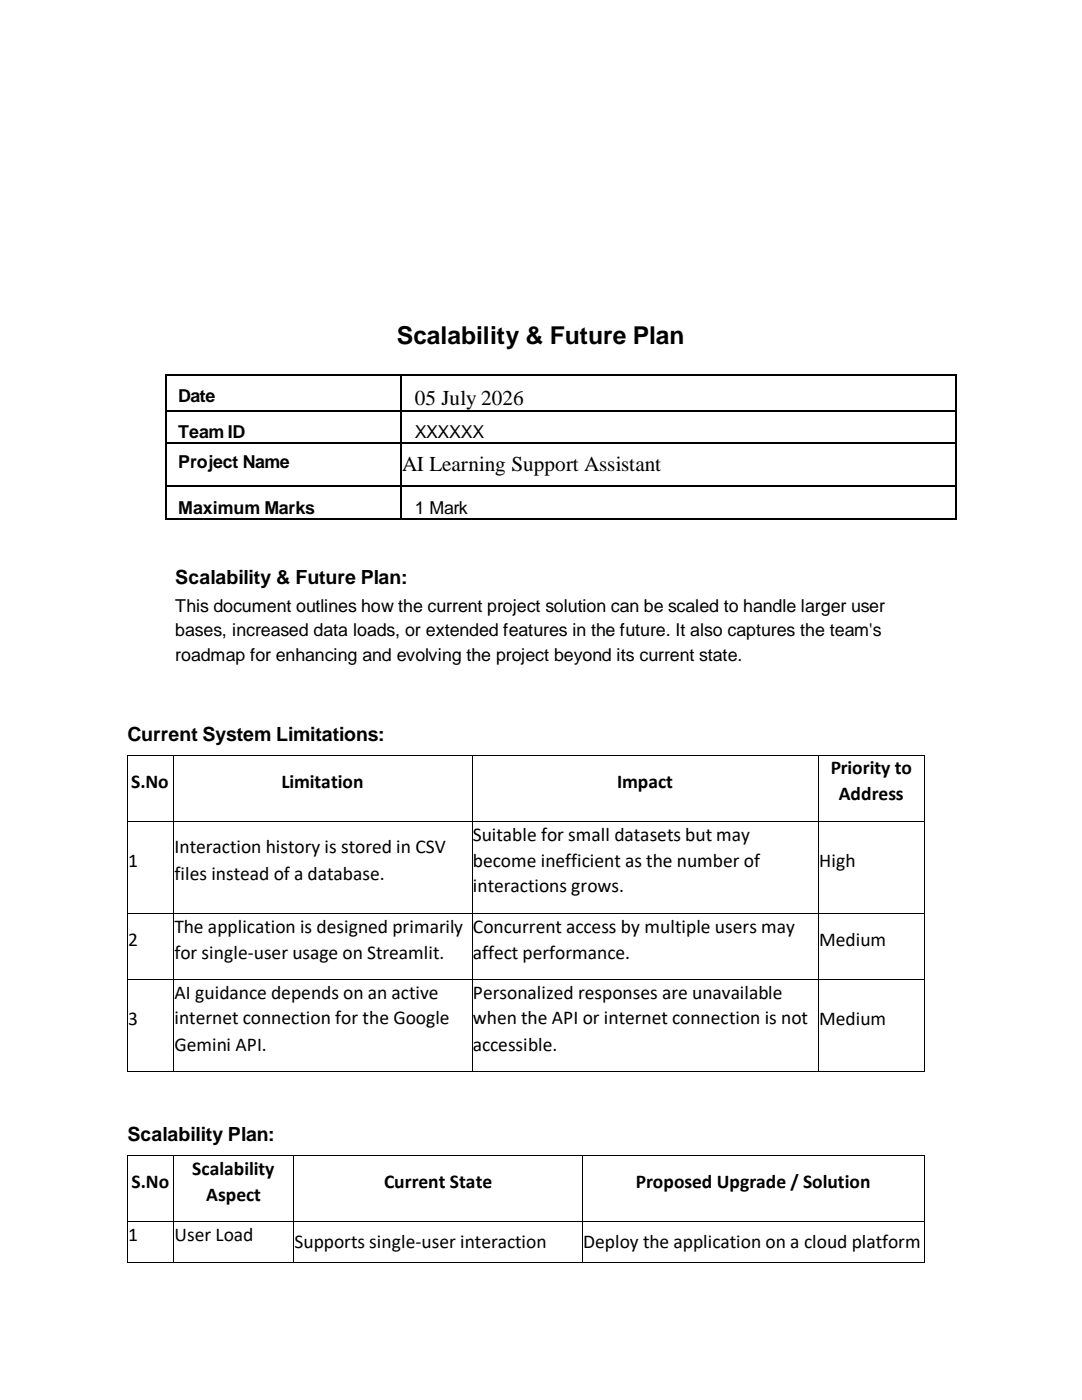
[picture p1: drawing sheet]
<svg xmlns="http://www.w3.org/2000/svg" width="216mm" height="279mm" viewBox="0 0 216 279" stroke-linecap="round" stroke-linejoin="round" font-family="sans-serif">
<defs><g id="words">
<text font-size="4.9" x="79.2" y="68.6">Scalability &amp; Future Plan</text>
<g font-size="4.2">
<text x="82.8" y="80.9">05 July 2026</text>
<text x="80.2" y="94.1">AI Learning Support Assistant</text>
</g>
<g font-size="3.9">
<text x="35" y="116.6">Scalability &amp; Future Plan:</text>
<text x="25.4" y="148">Current System Limitations:</text>
<text x="165.8" y="154.6">Priority to</text>
<text x="26.2" y="157.2">S.No</text>
<text x="56.2" y="157.2">Limitation</text>
<text x="123.1" y="157.2">Impact</text>
<text x="167.4" y="159.7">Address</text>
<text x="94.4" y="167.8">Suitable for small datasets but may</text>
<text x="25.6" y="173">1</text>
<text x="34.8" y="170.3">Interaction history is stored in CSV</text>
<text x="94.4" y="172.9">become inefficient as the number of</text>
<text x="163.5" y="173">High</text>
<text x="34.8" y="175.6">files instead of a database.</text>
<text x="94.4" y="178.1">interactions grows.</text>
<text x="25.6" y="188.8">2</text>
<text x="34.8" y="186.1">The application is designed primarily</text>
<text x="34.8" y="191.3">for single-user usage on Streamlit.</text>
<text x="94.4" y="186.1">Concurrent access by multiple users may</text>
<text x="94.4" y="191.3">affect performance.</text>
<text x="163.5" y="188.8">Medium</text>
<text x="34.8" y="199.4">AI guidance depends on an active</text>
<text x="94.4" y="199.4">Personalized responses are unavailable</text>
<text x="25.6" y="204.5">3</text>
<text x="34.8" y="204.4">internet connection for the Google</text>
<text x="34.8" y="209.7">Gemini API.</text>
<text x="94.4" y="204.4">when the API or internet connection is not</text>
<text x="94.4" y="209.7">accessible.</text>
<text x="163.5" y="204.5">Medium</text>
<text x="25.4" y="227.7">Scalability Plan:</text>
<text x="26.3" y="237">S.No</text>
<text x="38.4" y="234.4">Scalability</text>
<text x="41.2" y="239.6">Aspect</text>
<text x="76.6" y="237">Current State</text>
<text x="126.9" y="237">Proposed Upgrade / Solution</text>
<text x="25.6" y="247.7">1</text>
<text x="34.8" y="247.7">User Load</text>
<text x="58.8" y="249.1">Supports single-user interaction</text>
<text x="116.4" y="249.1">Deploy the application on a cloud platform</text>
</g>
<g font-size="3.6">
<text x="35.6" y="80.2">Date</text>
<text x="35.6" y="87.3">Team ID</text>
<text x="82.8" y="87.4">XXXXXX</text>
<text x="35.6" y="93.5">Project Name</text>
<text x="35.6" y="102.6">Maximum Marks</text>
<text x="82.8" y="102.7">1 Mark</text>
<text x="35" y="122">This document outlines how the current project solution can be scaled to handle larger user</text>
<text x="35" y="127">bases, increased data loads, or extended features in the future. It also captures the team's</text>
<text x="35" y="131.9">roadmap for enhancing and evolving the project beyond its current state.</text>
</g>
</g></defs>
<g fill="#000">
<path d="M33 74.7h.4v.3h-.4z" fill-rule="evenodd"/>
<path d="M33 74.7h.4v.3h-.4z" fill-rule="evenodd"/>
<path d="M79.9 74.7h.3v.3h-.3z" fill-rule="evenodd"/>
<path d="M190.6 74.7h.3v.3h-.3z" fill-rule="evenodd"/>
<path d="M190.6 74.7h.3v.3h-.3z" fill-rule="evenodd"/>
</g>
<path d="M33.2 75v6.9M33.4 74.9h46.5M80 75v6.9M80.2 74.9h110.4M190.7 75v6.9" fill="none" stroke="#000" stroke-width=".34"/>
<g fill="#fff">
<path d="M33.4 82.2h46.5v6h-46.5z" fill-rule="evenodd"/>
<path d="M33.4 82.2h46.5v6h-46.5z" fill-rule="evenodd"/>
<path d="M80.2 82.2h110.4v6h-110.4z" fill-rule="evenodd"/>
<path d="M80.2 82.2h110.4v6h-110.4z" fill-rule="evenodd"/>
</g>
<g fill="#000">
<path d="M33 81.9h.4v.3h-.4z" fill-rule="evenodd"/>
<path d="M79.9 81.9h.3v.3h-.3z" fill-rule="evenodd"/>
<path d="M190.6 81.9h.3v.3h-.3z" fill-rule="evenodd"/>
</g>
<path d="M33.2 82.2v6M33.4 82.1h46.5M80 82.2v6M80.2 82.1h110.4M190.7 82.2v6" fill="none" stroke="#000" stroke-width=".34"/>
<g fill="#fff">
<path d="M33.4 88.5h46.5v8.4h-46.5z" fill-rule="evenodd"/>
<path d="M33.4 88.5h46.5v5.8h-46.5z" fill-rule="evenodd"/>
<path d="M80.2 88.5h110.4v8.4h-110.4z" fill-rule="evenodd"/>
<path d="M80.2 88.5h110.4v8.4h-110.4z" fill-rule="evenodd"/>
</g>
<g fill="#000">
<path d="M33 88.2h.4v.3h-.4z" fill-rule="evenodd"/>
<path d="M79.9 88.2h.3v.3h-.3z" fill-rule="evenodd"/>
<path d="M190.6 88.2h.3v.3h-.3z" fill-rule="evenodd"/>
</g>
<path d="M33.2 88.5v8.4M33.4 88.3h46.5M80 88.5v8.4M80.2 88.3h110.4M190.7 88.5v8.4" fill="none" stroke="#000" stroke-width=".34"/>
<g fill="#fff">
<path d="M33.4 97.3h46.5v6.1h-46.5z" fill-rule="evenodd"/>
<path d="M33.4 97.3h46.5v6.1h-46.5z" fill-rule="evenodd"/>
<path d="M80.2 97.3h110.4v6.1h-110.4z" fill-rule="evenodd"/>
<path d="M80.2 97.3h110.4v6.1h-110.4z" fill-rule="evenodd"/>
</g>
<g fill="#000">
<path d="M33 96.9h.4v.3h-.4z" fill-rule="evenodd"/>
<path d="M79.9 96.9h.3v.3h-.3z" fill-rule="evenodd"/>
<path d="M190.6 96.9h.3v.3h-.3z" fill-rule="evenodd"/>
<path d="M33 103.4h.4v.4h-.4z" fill-rule="evenodd"/>
<path d="M33 103.4h.4v.4h-.4z" fill-rule="evenodd"/>
<path d="M79.9 103.4h.3v.4h-.3z" fill-rule="evenodd"/>
<path d="M190.6 103.4h.3v.4h-.3z" fill-rule="evenodd"/>
<path d="M190.6 103.4h.3v.4h-.3z" fill-rule="evenodd"/>
</g>
<path d="M33.2 97.2v6.2M33.4 97.1h46.5M80 97.2v6.2M80.2 97.1h110.4M190.7 97.2v6.2M33.4 103.6h46.5M80.2 103.6h110.4" fill="none" stroke="#000" stroke-width=".34"/>
<g fill="#fff">
<path d="M25.5 150.8h9.1v13.1h-9.1z" fill-rule="evenodd"/>
<path d="M25.6 153.4h8.8v7.9h-8.8z" fill-rule="evenodd"/>
<path d="M34.7 150.8h59.4v13.1h-59.4z" fill-rule="evenodd"/>
<path d="M34.8 153.4h59.2v7.9h-59.2z" fill-rule="evenodd"/>
<path d="M94.3 150.8h68.9v13.1h-68.9z" fill-rule="evenodd"/>
<path d="M94.4 153.4h68.7v7.9h-68.7z" fill-rule="evenodd"/>
<path d="M163.4 150.8h21v13.1h-21z" fill-rule="evenodd"/>
<path d="M163.5 150.8h20.8v5.1h-20.8z" fill-rule="evenodd"/>
<path d="M163.5 155.9h20.8v8h-20.8z" fill-rule="evenodd"/>
</g>
<g fill="#000">
<path d="M25.3 150.7h.2v.1h-.2z" fill-rule="evenodd"/>
<path d="M25.3 150.7h.2v.1h-.2z" fill-rule="evenodd"/>
<path d="M34.6 150.7h.1v.1h-.1z" fill-rule="evenodd"/>
<path d="M94.1 150.7h.2v.1h-.2z" fill-rule="evenodd"/>
<path d="M163.2 150.7h.2v.1h-.2z" fill-rule="evenodd"/>
<path d="M184.4 150.7h.2v.1h-.2z" fill-rule="evenodd"/>
<path d="M184.4 150.7h.2v.1h-.2z" fill-rule="evenodd"/>
</g>
<path d="M25.4 150.8v13.1M25.5 150.7h9.1M34.6 150.8v13.1M34.7 150.7h59.4M94.2 150.8v13.1M94.3 150.7h68.9M163.3 150.8v13.1M163.4 150.7h21M184.5 150.8v13.1" fill="none" stroke="#000" stroke-width=".2"/>
<g fill="#fff">
<path d="M25.5 164h9.1v18.3h-9.1z" fill-rule="evenodd"/>
<path d="M25.6 169.2h8.8v7.9h-8.8z" fill-rule="evenodd"/>
<path d="M34.7 164h59.4v18.3h-59.4z" fill-rule="evenodd"/>
<path d="M34.8 166.6h59.2v5.2h-59.2z" fill-rule="evenodd"/>
<path d="M34.8 171.8h59.2v7.9h-59.2z" fill-rule="evenodd"/>
<path d="M94.3 164h68.9v18.3h-68.9z" fill-rule="evenodd"/>
<path d="M94.4 164h68.7v5.2h-68.7z" fill-rule="evenodd"/>
<path d="M94.4 169.2h68.7v5.1h-68.7z" fill-rule="evenodd"/>
<path d="M94.4 174.3h68.7v8h-68.7z" fill-rule="evenodd"/>
<path d="M163.4 164h21v18.3h-21z" fill-rule="evenodd"/>
<path d="M163.5 169.2h20.8v7.9h-20.8z" fill-rule="evenodd"/>
</g>
<g fill="#000">
<path d="M25.3 163.9h.2v.1h-.2z" fill-rule="evenodd"/>
<path d="M34.6 163.9h.1v.1h-.1z" fill-rule="evenodd"/>
<path d="M94.1 163.9h.2v.1h-.2z" fill-rule="evenodd"/>
<path d="M163.2 163.9h.2v.1h-.2z" fill-rule="evenodd"/>
<path d="M184.4 163.9h.2v.1h-.2z" fill-rule="evenodd"/>
</g>
<path d="M25.4 164v18.3M25.5 164h9.1M34.6 164v18.3M34.7 164h59.4M94.2 164v18.3M94.3 164h68.9M163.3 164v18.3M163.4 164h21M184.5 164v18.3" fill="none" stroke="#000" stroke-width=".2"/>
<g fill="#fff">
<path d="M25.5 182.4h9.1v13.1h-9.1z" fill-rule="evenodd"/>
<path d="M25.6 185h8.8v7.9h-8.8z" fill-rule="evenodd"/>
<path d="M34.7 182.4h59.4v13.1h-59.4z" fill-rule="evenodd"/>
<path d="M34.8 182.4h59.2v5.1h-59.2z" fill-rule="evenodd"/>
<path d="M34.8 187.5h59.2v8h-59.2z" fill-rule="evenodd"/>
<path d="M94.3 182.4h68.9v13.1h-68.9z" fill-rule="evenodd"/>
<path d="M94.4 182.4h68.7v5.1h-68.7z" fill-rule="evenodd"/>
<path d="M94.4 187.5h68.7v8h-68.7z" fill-rule="evenodd"/>
<path d="M163.4 182.4h21v13.1h-21z" fill-rule="evenodd"/>
<path d="M163.5 185h20.8v7.9h-20.8z" fill-rule="evenodd"/>
</g>
<g fill="#000">
<path d="M25.3 182.3h.2v.1h-.2z" fill-rule="evenodd"/>
<path d="M34.6 182.3h.1v.1h-.1z" fill-rule="evenodd"/>
<path d="M94.1 182.3h.2v.1h-.2z" fill-rule="evenodd"/>
<path d="M163.2 182.3h.2v.1h-.2z" fill-rule="evenodd"/>
<path d="M184.4 182.3h.2v.1h-.2z" fill-rule="evenodd"/>
</g>
<path d="M25.4 182.4v13.1M25.5 182.3h9.1M34.6 182.4v13.1M34.7 182.3h59.4M94.2 182.4v13.1M94.3 182.3h68.9M163.3 182.4v13.1M163.4 182.3h21M184.5 182.4v13.1" fill="none" stroke="#000" stroke-width=".2"/>
<g fill="#fff">
<path d="M25.5 195.6h9.1v18.2h-9.1z" fill-rule="evenodd"/>
<path d="M25.6 200.7h8.8v8h-8.8z" fill-rule="evenodd"/>
<path d="M34.7 195.6h59.4v18.2h-59.4z" fill-rule="evenodd"/>
<path d="M34.8 195.6h59.2v5.1h-59.2z" fill-rule="evenodd"/>
<path d="M34.8 200.7h59.2v5.2h-59.2z" fill-rule="evenodd"/>
<path d="M34.8 205.9h59.2v7.9h-59.2z" fill-rule="evenodd"/>
<path d="M94.3 195.6h68.9v18.2h-68.9z" fill-rule="evenodd"/>
<path d="M94.4 195.6h68.7v5.1h-68.7z" fill-rule="evenodd"/>
<path d="M94.4 200.7h68.7v5.2h-68.7z" fill-rule="evenodd"/>
<path d="M94.4 205.9h68.7v7.9h-68.7z" fill-rule="evenodd"/>
<path d="M163.4 195.6h21v18.2h-21z" fill-rule="evenodd"/>
<path d="M163.5 200.7h20.8v8h-20.8z" fill-rule="evenodd"/>
</g>
<g fill="#000">
<path d="M25.3 195.5h.2v.1h-.2z" fill-rule="evenodd"/>
<path d="M34.6 195.5h.1v.1h-.1z" fill-rule="evenodd"/>
<path d="M94.1 195.5h.2v.1h-.2z" fill-rule="evenodd"/>
<path d="M163.2 195.5h.2v.1h-.2z" fill-rule="evenodd"/>
<path d="M184.4 195.5h.2v.1h-.2z" fill-rule="evenodd"/>
<path d="M25.3 213.8h.2v.2h-.2z" fill-rule="evenodd"/>
<path d="M25.3 213.8h.2v.2h-.2z" fill-rule="evenodd"/>
<path d="M34.6 213.8h.1v.2h-.1z" fill-rule="evenodd"/>
<path d="M94.1 213.8h.2v.2h-.2z" fill-rule="evenodd"/>
<path d="M163.2 213.8h.2v.2h-.2z" fill-rule="evenodd"/>
<path d="M184.4 213.8h.2v.2h-.2z" fill-rule="evenodd"/>
<path d="M184.4 213.8h.2v.2h-.2z" fill-rule="evenodd"/>
</g>
<g fill="none" stroke="#000" stroke-width=".2">
<path d="M25.4 195.6v18.2M25.5 195.6h9.1M34.6 195.6v18.2M34.7 195.6h59.4M94.2 195.6v18.2M94.3 195.6h68.9M163.3 195.6v18.2M163.4 195.6h21M184.5 195.6v18.2M25.5 213.9h9.1M34.7 213.9h59.4M94.3 213.9h68.9"/>
<path d="M163.4 213.9h21"/>
</g>
<g fill="#fff">
<path d="M25.5 230.7h9.1v13h-9.1z" fill-rule="evenodd"/>
<path d="M25.6 233.2h8.9v8h-8.9z" fill-rule="evenodd"/>
<path d="M34.7 230.7h23.8v13h-23.8z" fill-rule="evenodd"/>
<path d="M34.8 230.7h23.6v5.1h-23.6z" fill-rule="evenodd"/>
<path d="M34.8 235.8h23.6v7.9h-23.6z" fill-rule="evenodd"/>
<path d="M58.7 230.7h57.4v13h-57.4z" fill-rule="evenodd"/>
<path d="M58.8 233.2h57.2v8h-57.2z" fill-rule="evenodd"/>
<path d="M116.3 230.7h68.1v13h-68.1z" fill-rule="evenodd"/>
<path d="M116.4 233.2h67.9v8h-67.9z" fill-rule="evenodd"/>
</g>
<g fill="#000">
<path d="M25.3 230.5h.2v.2h-.2z" fill-rule="evenodd"/>
<path d="M25.3 230.5h.2v.2h-.2z" fill-rule="evenodd"/>
<path d="M34.6 230.5h.1v.2h-.1z" fill-rule="evenodd"/>
<path d="M58.5 230.5h.2v.2h-.2z" fill-rule="evenodd"/>
<path d="M116.1 230.5h.2v.2h-.2z" fill-rule="evenodd"/>
<path d="M184.4 230.5h.2v.2h-.2z" fill-rule="evenodd"/>
<path d="M184.4 230.5h.2v.2h-.2z" fill-rule="evenodd"/>
</g>
<path d="M25.4 230.7v13M25.5 230.6h9.1M34.6 230.7v13M34.7 230.6h23.8M58.6 230.7v13M58.7 230.6h57.4M116.2 230.7v13M116.3 230.6h68.1M184.5 230.7v13" fill="none" stroke="#000" stroke-width=".2"/>
<g fill="#fff">
<path d="M25.5 243.9h9.1v8h-9.1z" fill-rule="evenodd"/>
<path d="M25.6 243.9h8.9v8h-8.9z" fill-rule="evenodd"/>
<path d="M34.7 243.9h23.8v8h-23.8z" fill-rule="evenodd"/>
<path d="M34.8 243.9h23.6v8h-23.6z" fill-rule="evenodd"/>
<path d="M58.7 243.9h57.4v8h-57.4z" fill-rule="evenodd"/>
<path d="M58.8 245.3h57.2v5.1h-57.2z" fill-rule="evenodd"/>
<path d="M116.3 243.9h68.1v8h-68.1z" fill-rule="evenodd"/>
<path d="M116.4 245.3h67.9v5.1h-67.9z" fill-rule="evenodd"/>
</g>
<g fill="#000">
<path d="M25.3 243.7h.2v.2h-.2z" fill-rule="evenodd"/>
<path d="M25.3 251.9h.2v.1h-.2z" fill-rule="evenodd"/>
<path d="M25.3 251.9h.2v.1h-.2z" fill-rule="evenodd"/>
<path d="M34.6 243.7h.1v.2h-.1z" fill-rule="evenodd"/>
<path d="M34.6 251.9h.1v.1h-.1z" fill-rule="evenodd"/>
<path d="M58.5 243.7h.2v.2h-.2z" fill-rule="evenodd"/>
<path d="M58.5 251.9h.2v.1h-.2z" fill-rule="evenodd"/>
<path d="M116.1 243.7h.2v.2h-.2z" fill-rule="evenodd"/>
<path d="M116.1 251.9h.2v.1h-.2z" fill-rule="evenodd"/>
<path d="M184.4 243.7h.2v.2h-.2z" fill-rule="evenodd"/>
<path d="M184.4 251.9h.2v.1h-.2z" fill-rule="evenodd"/>
<path d="M184.4 251.9h.2v.1h-.2z" fill-rule="evenodd"/>
</g>
<g fill="none" stroke="#000" stroke-width=".2">
<path d="M25.4 243.9v8M25.5 243.8h9.1M25.5 252h9.1M34.6 243.9v8M34.7 243.8h23.8M34.7 252h23.8M58.6 243.9v8M58.7 243.8h57.4M58.7 252h57.4M116.2 243.9v8M116.3 243.8h68.1M116.3 252h68.1"/>
<path d="M184.5 243.9v8"/>
</g>
<use href="#words"/>
</svg>
